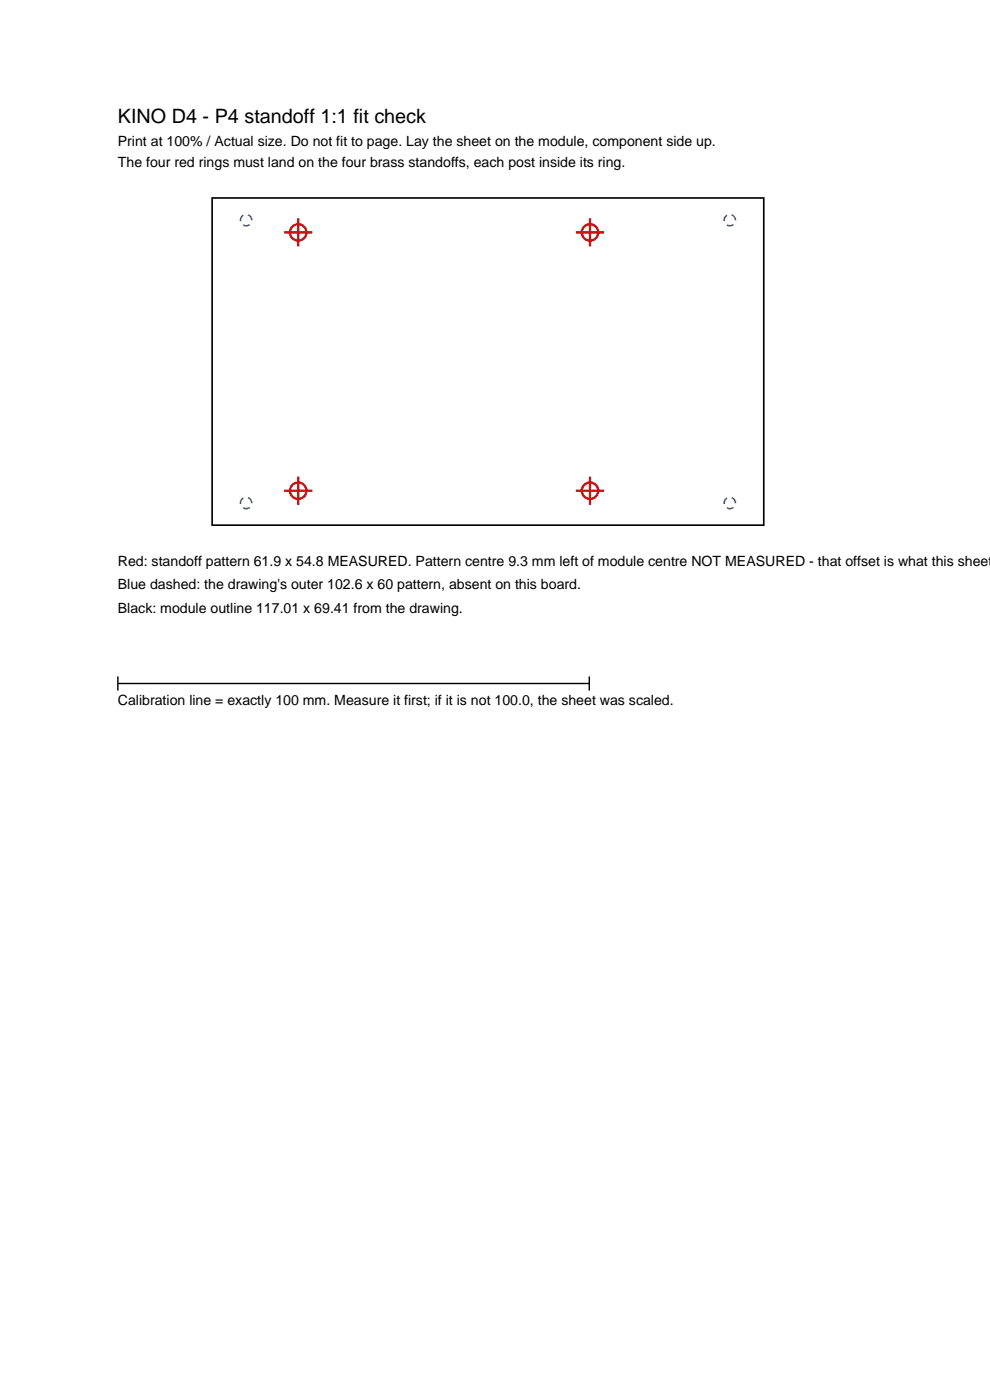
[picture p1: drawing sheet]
<svg xmlns="http://www.w3.org/2000/svg" width="210mm" height="297mm" viewBox="0 0 210 297" stroke-linecap="round" stroke-linejoin="round" font-family="sans-serif">
<defs><g id="words">
<text font-size="4.2" x="25" y="26">KINO D4 - P4 standoff 1:1 fit check</text>
<g font-size="3">
<text x="25" y="31">Print at 100% / Actual size. Do not fit to page. Lay the sheet on the module, component side up.</text>
<text x="25" y="35.5">The four red rings must land on the four brass standoffs, each post inside its ring.</text>
<text x="25" y="120">Red: standoff pattern 61.9 x 54.8 MEASURED. Pattern centre 9.3 mm left of module centre NOT MEASURED - that offset is what this sheet</text>
<text x="25" y="125">Blue dashed: the drawing's outer 102.6 x 60 pattern, absent on this board.</text>
<text x="25" y="130">Black: module outline 117.01 x 69.41 from the drawing.</text>
<text x="25" y="149.5">Calibration line = exactly 100 mm. Measure it first; if it is not 100.0, the sheet was scaled.</text>
</g>
</g></defs>
<path d="M45 42h117v69.4h-117z" fill="none" stroke="#000" stroke-width=".35"/>
<g fill="none" stroke="#d11212" stroke-width=".5">
<path d="M60.3 49.3h6M63.3 46.3v6M122.2 49.3h6M125.2 46.3v6M60.3 104.1h6M63.3 101.1v6M122.2 104.1h6M125.2 101.1v6"/>
<circle cx="63.3" cy="49.3" r="1.75"/>
<circle cx="125.2" cy="49.3" r="1.75"/>
<circle cx="63.3" cy="104.1" r="1.75"/>
<circle cx="125.2" cy="104.1" r="1.75"/>
</g>
<g fill="none" stroke="#1775c7" stroke-width=".35" stroke-dasharray="1.5 1" stroke-linecap="butt">
<circle cx="52.2" cy="46.7" r="1.2"/>
<circle cx="154.8" cy="46.7" r="1.2"/>
<circle cx="52.2" cy="106.7" r="1.2"/>
<circle cx="154.8" cy="106.7" r="1.2"/>
</g>
<path d="M25 145h100M25 143.5v3M125 143.5v3" fill="none" stroke="#000" stroke-width=".3"/>
<use href="#words"/>
</svg>
